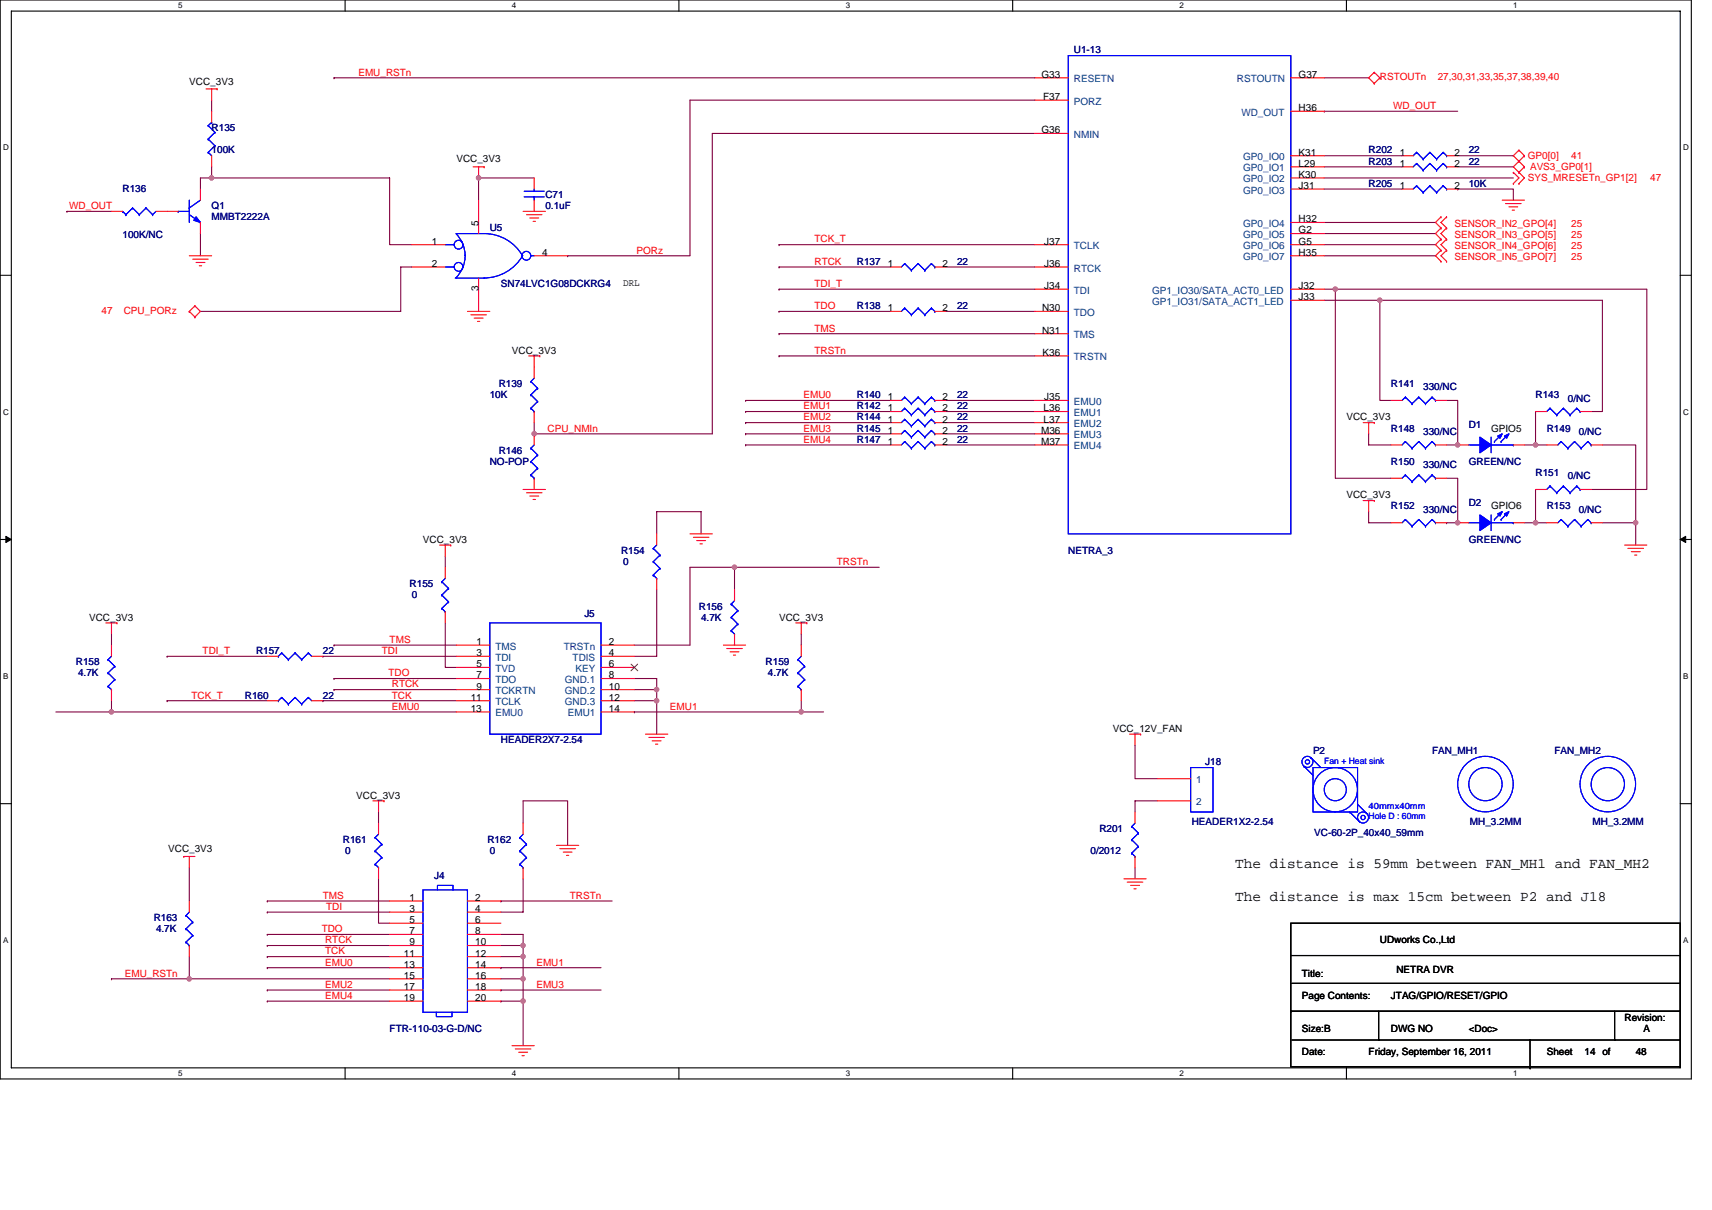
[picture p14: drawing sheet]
<svg xmlns="http://www.w3.org/2000/svg" width="297mm" height="210mm" viewBox="0 0 297 210" stroke-linecap="round" stroke-linejoin="round" font-family="sans-serif">
<defs><g id="words">
<g font-size="2.5">
<text x="214.3" y="150.6">The distance is 59mm between FAN_MH1 and FAN_MH2</text>
<text x="214.3" y="156.4">The distance is max 15cm between P2 and J18</text>
</g>
<g font-size="1.7" fill="#000080">
<text x="186.3" y="9.3">U1-13</text>
<text x="36.7" y="22.8">R135</text>
<text x="36.7" y="26.6">100K</text>
<text x="237.5" y="28.6">R203</text>
<text x="237.5" y="26.6">R202</text>
<text x="254.8" y="28.6">22</text>
<text x="254.8" y="26.6">22</text>
<text x="21.3" y="33.4">R136</text>
<text x="94.6" y="34.4">C71</text>
<text x="237.5" y="32.4">R205</text>
<text x="254.8" y="32.4">10K</text>
<text x="21.3" y="41.3">100K/NC</text>
<text x="36.7" y="36.3">Q1</text>
<text x="36.7" y="38.2">MMBT2222A</text>
<text x="85" y="40.2">U5</text>
<text x="94.6" y="36.3">0.1uF</text>
<text x="148.7" y="45.9">R137</text>
<text x="166" y="45.9">22</text>
<text x="86.9" y="49.8">SN74LVC1G08DCKRG4</text>
<text x="148.7" y="53.7">R138</text>
<text x="166" y="53.7">22</text>
<text x="85" y="69.1">10K</text>
<text x="86.5" y="67.2">R139</text>
<text x="148.7" y="69.1">R140</text>
<text x="148.7" y="71">R142</text>
<text x="166" y="69.1">22</text>
<text x="166" y="71">22</text>
<text x="241.3" y="67.2">R141</text>
<text x="246.9" y="67.8">330/NC</text>
<text x="266.4" y="69.1">R143</text>
<text x="272" y="69.7">0/NC</text>
<text x="148.7" y="74.9">R145</text>
<text x="148.7" y="76.8">R147</text>
<text x="148.7" y="73">R144</text>
<text x="166" y="74.9">22</text>
<text x="166" y="76.8">22</text>
<text x="166" y="73">22</text>
<text x="241.3" y="74.9">R148</text>
<text x="246.9" y="75.5">330/NC</text>
<text x="254.8" y="74.3">D1</text>
<text x="268.4" y="74.9">R149</text>
<text x="274" y="75.5">0/NC</text>
<text x="85" y="80.7">NO-POP</text>
<text x="86.5" y="78.8">R146</text>
<text x="241.3" y="80.7">R150</text>
<text x="246.9" y="81.3">330/NC</text>
<text x="254.8" y="80.7">GREEN/NC</text>
<text x="266.4" y="82.6">R151</text>
<text x="272" y="83.2">0/NC</text>
<text x="241.3" y="88.4">R152</text>
<text x="246.9" y="89">330/NC</text>
<text x="254.8" y="87.8">D2</text>
<text x="268.4" y="88.4">R153</text>
<text x="274" y="89">0/NC</text>
<text x="254.8" y="94.2">GREEN/NC</text>
<text x="71.1" y="101.9">R155</text>
<text x="107.8" y="96.1">R154</text>
<text x="108.1" y="98.1">0</text>
<text x="185.4" y="96.1">NETRA_3</text>
<text x="71.5" y="103.8">0</text>
<text x="101.4" y="107.1">J5</text>
<text x="121.3" y="105.8">R156</text>
<text x="121.6" y="107.7">4.7K</text>
<text x="44.4" y="113.5">R157</text>
<text x="56" y="113.5">22</text>
<text x="13.2" y="115.4">R158</text>
<text x="13.5" y="117.4">4.7K</text>
<text x="132.8" y="115.4">R159</text>
<text x="133.2" y="117.4">4.7K</text>
<text x="42.5" y="121.2">R160</text>
<text x="56" y="121.2">22</text>
<text x="86.9" y="128.9">HEADER2X7-2.54</text>
<text x="227.8" y="130.9">P2</text>
<text x="248.5" y="130.9">FAN_MH1</text>
<text x="269.7" y="130.9">FAN_MH2</text>
<text x="209.1" y="132.8">J18</text>
<text x="206.8" y="143.2">HEADER1X2-2.54</text>
<text x="255" y="143.2">MH_3.2MM</text>
<text x="276.3" y="143.2">MH_3.2MM</text>
<text x="59.5" y="146.3">R161</text>
<text x="59.9" y="148.3">0</text>
<text x="84.6" y="146.3">R162</text>
<text x="85" y="148.3">0</text>
<text x="189.2" y="148.3">0/2012</text>
<text x="190.8" y="144.4">R201</text>
<text x="228" y="145.2">VC-60-2P_40x40_59mm</text>
<text x="75.3" y="152.5">J4</text>
<text x="26.7" y="159.8">R163</text>
<text x="27.1" y="161.8">4.7K</text>
<text x="67.6" y="179.1">FTR-110-03-G-D/NC</text>
</g>
<g font-size="1.7">
<text x="32.8" y="14.7">VCC_3V3</text>
<text x="180.7" y="13.5">G33</text>
<text x="181" y="17.4">F37</text>
<text x="225.3" y="13.5">G37</text>
<text x="180.7" y="23.1">G36</text>
<text x="225.3" y="19.3">H36</text>
<text x="79.2" y="28.2">VCC_3V3</text>
<text x="225.3" y="27">K31</text>
<text x="225.3" y="28.9">L29</text>
<text x="242.9" y="28.9">1</text>
<text x="242.9" y="27">1</text>
<text x="252.3" y="28.9">2</text>
<text x="252.3" y="27">2</text>
<text x="225.3" y="30.9">K30</text>
<text x="225.3" y="32.8">J31</text>
<text x="242.9" y="32.8">1</text>
<text x="252.3" y="32.8">2</text>
<text x="83" y="39.2" transform="rotate(-90 83 39.2)">5</text>
<text x="225.3" y="38.6">H32</text>
<text x="225.3" y="40.5">G2</text>
<text x="74.9" y="42.4">1</text>
<text x="74.9" y="46.3">2</text>
<text x="94" y="44.4">4</text>
<text x="154.1" y="46.3">1</text>
<text x="163.6" y="46.3">2</text>
<text x="181.2" y="46.3">J36</text>
<text x="181.2" y="42.4">J37</text>
<text x="225.3" y="42.4">G5</text>
<text x="225.3" y="44.4">H35</text>
<text x="83" y="50.6" transform="rotate(-90 83 50.6)">3</text>
<text x="108.1" y="49.6">DRL</text>
<text x="181.2" y="50.2">J34</text>
<text x="225.3" y="50.2">J32</text>
<text x="225.3" y="52.1">J33</text>
<text x="154.1" y="54">1</text>
<text x="163.6" y="54">2</text>
<text x="180.8" y="54">N30</text>
<text x="180.8" y="57.9">N31</text>
<text x="88.8" y="61.4">VCC_3V3</text>
<text x="180.9" y="61.7">K36</text>
<text x="154.1" y="69.5">1</text>
<text x="154.1" y="71.4">1</text>
<text x="163.6" y="69.5">2</text>
<text x="163.6" y="71.4">2</text>
<text x="181.1" y="71.4">L36</text>
<text x="181.2" y="69.5">J35</text>
<text x="154.1" y="75.3">1</text>
<text x="154.1" y="77.2">1</text>
<text x="154.1" y="73.3">1</text>
<text x="163.6" y="75.3">2</text>
<text x="163.6" y="77.2">2</text>
<text x="163.6" y="73.3">2</text>
<text x="180.6" y="75.3">M36</text>
<text x="180.6" y="77.2">M37</text>
<text x="181.1" y="73.3">L37</text>
<text x="233.6" y="73">VCC_3V3</text>
<text x="258.7" y="74.9">GPIO5</text>
<text x="233.6" y="86.5">VCC_3V3</text>
<text x="258.7" y="88.4">GPIO6</text>
<text x="73.4" y="94.2">VCC_3V3</text>
<text x="15.5" y="107.7">VCC_3V3</text>
<text x="135.2" y="107.7">VCC_3V3</text>
<text x="82.7" y="113.9">3</text>
<text x="82.7" y="111.9">1</text>
<text x="105.6" y="111.9">2</text>
<text x="105.6" y="113.9">4</text>
<text x="82.7" y="117.7">7</text>
<text x="82.7" y="115.8">5</text>
<text x="82.7" y="119.7">9</text>
<text x="105.6" y="115.8">6</text>
<text x="105.6" y="117.7">8</text>
<text x="105.6" y="119.7">10</text>
<text x="81.7" y="123.5">13</text>
<text x="81.7" y="121.6">11</text>
<text x="105.6" y="123.5">14</text>
<text x="105.6" y="121.6">12</text>
<text x="193.1" y="127">VCC_12V_FAN</text>
<text x="61.8" y="138.6">VCC_3V3</text>
<text x="29.2" y="147.9">VCC_3V3</text>
<text x="71.1" y="156.3">1</text>
<text x="71.1" y="158.3">3</text>
<text x="71.1" y="160.2">5</text>
<text x="82.5" y="156.3">2</text>
<text x="82.5" y="158.3">4</text>
<text x="82.5" y="160.2">6</text>
<text x="70.1" y="166">11</text>
<text x="70.1" y="167.9">13</text>
<text x="71.1" y="162.1">7</text>
<text x="71.1" y="164.1">9</text>
<text x="82.5" y="162.1">8</text>
<text x="82.5" y="164.1">10</text>
<text x="82.5" y="166">12</text>
<text x="82.5" y="167.9">14</text>
<text x="239.4" y="163.7">UDworks Co.,Ltd</text>
<text x="70.1" y="169.8">15</text>
<text x="70.1" y="171.8">17</text>
<text x="70.1" y="173.7">19</text>
<text x="82.5" y="169.8">16</text>
<text x="82.5" y="171.8">18</text>
<text x="82.5" y="173.7">20</text>
<text x="225.9" y="169.5">Title:</text>
<text x="225.9" y="173.4">Page Contents:</text>
<text x="241.3" y="173.4">JTAG/GPIO/RESET/GPIO</text>
<text x="242.3" y="168.9">NETRA DVR</text>
<text x="225.9" y="179.1">Size:B</text>
<text x="241.3" y="179.1">DWG NO</text>
<text x="254.8" y="179.1">&lt;Doc&gt;</text>
<text x="281.9" y="177.2">Revision:</text>
<text x="285.2" y="179.1">A</text>
<text x="225.9" y="183">Date:</text>
<text x="237.5" y="183">Friday, September 16, 2011</text>
<text x="268.4" y="183">Sheet</text>
<text x="274.9" y="183">14 of</text>
<text x="283.8" y="183">48</text>
</g>
<g font-size="1.7" fill="#f00">
<text x="62.2" y="13.1">EMU_RSTn</text>
<text x="239.4" y="13.9">RSTOUTn</text>
<text x="249.4" y="13.9">27,30,31,33,35,37,38,39,40</text>
<text x="241.7" y="18.9">WD_OUT</text>
<text x="265.1" y="27.6">GP0[0]</text>
<text x="265.5" y="29.5">AVS3_GP0[1]</text>
<text x="272.6" y="27.6">41</text>
<text x="265.1" y="31.5">SYS_MRESETn_GP1[2]</text>
<text x="286.3" y="31.5">47</text>
<text x="12" y="36.3">WD_OUT</text>
<text x="252.3" y="39.4">SENSOR_IN2_GPO[4]</text>
<text x="252.3" y="41.3">SENSOR_IN3_GPO[5]</text>
<text x="272.6" y="39.4">25</text>
<text x="272.6" y="41.3">25</text>
<text x="110.4" y="44">PORz</text>
<text x="141.3" y="46">RTCK</text>
<text x="141.3" y="42.1">TCK_T</text>
<text x="252.3" y="45.2">SENSOR_IN5_GPO[7]</text>
<text x="252.3" y="43.2">SENSOR_IN4_GPO[6]</text>
<text x="272.6" y="45.2">25</text>
<text x="272.6" y="43.2">25</text>
<text x="141.3" y="53.7">TDO</text>
<text x="141.3" y="49.8">TDI_T</text>
<text x="17.6" y="54.4">47</text>
<text x="21.5" y="54.4">CPU_PORz</text>
<text x="141.3" y="57.5">TMS</text>
<text x="141.3" y="61.4">TRSTn</text>
<text x="139.4" y="71">EMU1</text>
<text x="139.4" y="69.1">EMU0</text>
<text x="95" y="74.9">CPU_NMIn</text>
<text x="139.4" y="73">EMU2</text>
<text x="139.4" y="74.9">EMU3</text>
<text x="139.4" y="76.8">EMU4</text>
<text x="145.2" y="98.1">TRSTn</text>
<text x="35.2" y="113.5">TDI_T</text>
<text x="66.2" y="113.5">TDI</text>
<text x="67.6" y="111.6">TMS</text>
<text x="67.4" y="117.4">TDO</text>
<text x="68" y="119.3">RTCK</text>
<text x="33.2" y="121.2">TCK_T</text>
<text x="68" y="121.2">TCK</text>
<text x="68" y="123.2">EMU0</text>
<text x="116.2" y="123.2">EMU1</text>
<text x="56" y="156">TMS</text>
<text x="98.9" y="156">TRSTn</text>
<text x="55.8" y="161.8">TDO</text>
<text x="56.6" y="157.9">TDI</text>
<text x="56.4" y="165.6">TCK</text>
<text x="56.4" y="163.7">RTCK</text>
<text x="56.4" y="167.6">EMU0</text>
<text x="93.1" y="167.6">EMU1</text>
<text x="21.7" y="169.5">EMU_RSTn</text>
<text x="56.4" y="171.4">EMU2</text>
<text x="56.4" y="173.4">EMU4</text>
<text x="93.1" y="171.4">EMU3</text>
</g>
<g font-size="1.7" fill="#004080">
<text x="186.3" y="14.3">RESETN</text>
<text x="214.6" y="14.3">RSTOUTN</text>
<text x="186.3" y="23.9">NMIN</text>
<text x="186.3" y="18.2">PORZ</text>
<text x="215.4" y="20.1">WD_OUT</text>
<text x="215.7" y="27.8">GP0_IO0</text>
<text x="215.7" y="29.7">GP0_IO1</text>
<text x="215.7" y="31.7">GP0_IO2</text>
<text x="215.7" y="33.6">GP0_IO3</text>
<text x="215.7" y="39.4">GP0_IO4</text>
<text x="215.7" y="41.3">GP0_IO5</text>
<text x="186.3" y="47.1">RTCK</text>
<text x="186.3" y="43.2">TCLK</text>
<text x="215.7" y="43.2">GP0_IO6</text>
<text x="215.7" y="45.2">GP0_IO7</text>
<text x="186.3" y="51">TDI</text>
<text x="199.9" y="51">GP1_IO30/SATA_ACT0_LED</text>
<text x="199.9" y="52.9">GP1_IO31/SATA_ACT1_LED</text>
<text x="186.3" y="54.8">TDO</text>
<text x="186.3" y="58.7">TMS</text>
<text x="186.3" y="62.5">TRSTN</text>
<text x="186.3" y="70.3">EMU0</text>
<text x="186.3" y="72.2">EMU1</text>
<text x="186.3" y="74.1">EMU2</text>
<text x="186.3" y="76.1">EMU3</text>
<text x="186.3" y="78">EMU4</text>
<text x="86" y="112.7">TMS</text>
<text x="97.8" y="112.7">TRSTn</text>
<text x="86" y="118.5">TDO</text>
<text x="86" y="114.7">TDI</text>
<text x="86" y="116.6">TVD</text>
<text x="98" y="118.5">GND.1</text>
<text x="99.4" y="114.7">TDIS</text>
<text x="99.8" y="116.6">KEY</text>
<text x="86" y="124.3">EMU0</text>
<text x="86" y="122.4">TCLK</text>
<text x="86" y="120.5">TCKRTN</text>
<text x="98" y="120.5">GND.2</text>
<text x="98" y="122.4">GND.3</text>
<text x="98.5" y="124.3">EMU1</text>
<text x="207.6" y="135.9">1</text>
<text x="207.6" y="139.8">2</text>
</g>
<g font-size="1.5" fill="#00f">
<text x="229.8" y="132.6">Fan + Heat sink</text>
<text x="237.5" y="140.4">40mmx40mm</text>
<text x="237.5" y="142.1">Hole D : 60mm</text>
</g>
<g font-size="1.4">
<text x="30.9" y="1.5">5</text>
<text x="88.8" y="1.5">4</text>
<text x="146.7" y="1.5">3</text>
<text x="204.7" y="1.5">2</text>
<text x="262.6" y="1.5">1</text>
<text x=".5" y="26.1">D</text>
<text x="292" y="26.1">D</text>
<text x=".5" y="71.9">C</text>
<text x="292" y="71.9">C</text>
<text x=".5" y="117.8">B</text>
<text x="292" y="117.8">B</text>
<text x=".5" y="163.6">A</text>
<text x="292" y="163.6">A</text>
<text x="30.9" y="186.8">5</text>
<text x="88.8" y="186.8">4</text>
<text x="146.7" y="186.8">3</text>
<text x="204.7" y="186.8">2</text>
<text x="262.6" y="186.8">1</text>
</g>
</g></defs>
<path d="M0 0h293.5v187.2h-293.5zM2 1.9h289.5v183.4h-289.5z" fill="none" stroke="#000" stroke-width=".19"/>
<g fill="#fff">
<path d="M30.9 .2h.8v1.6h-.8z"/>
<path d="M30.9 185.5h.8v1.6h-.8z"/>
</g>
<path d="M59.9 0v1.9M59.9 185.3v1.9" fill="none" stroke="#000" stroke-width=".19"/>
<g fill="#fff">
<path d="M88.8 .2h.8v1.6h-.8z"/>
<path d="M88.8 185.5h.8v1.6h-.8z"/>
</g>
<path d="M117.8 0v1.9M117.8 185.3v1.9" fill="none" stroke="#000" stroke-width=".19"/>
<g fill="#fff">
<path d="M146.7 .2h.8v1.6h-.8z"/>
<path d="M146.7 185.5h.8v1.6h-.8z"/>
</g>
<path d="M175.7 0v1.9M175.7 185.3v1.9" fill="none" stroke="#000" stroke-width=".19"/>
<g fill="#fff">
<path d="M204.7 .2h.7v1.6h-.7z"/>
<path d="M204.7 185.5h.7v1.6h-.7z"/>
</g>
<path d="M233.6 0v1.9M233.6 185.3v1.9" fill="none" stroke="#000" stroke-width=".19"/>
<g fill="#fff">
<path d="M262.6 .2h.7v1.6h-.7z"/>
<path d="M262.6 185.5h.7v1.6h-.7z"/>
<path d="M.5 24.8h1v1.6h-1z"/>
<path d="M292 24.8h1v1.6h-1z"/>
<path d="M.5 70.7h1v1.5h-1z"/>
<path d="M292 70.7h1v1.5h-1z"/>
</g>
<path d="M0 47.8h2M291.5 47.8h2" fill="none" stroke="#000" stroke-width=".19"/>
<g fill="#fff">
<path d="M.5 116.5h.9v1.6h-.9z"/>
<path d="M292 116.5h.9v1.6h-.9z"/>
</g>
<path d="M0 93.6h2M291.5 93.6h2" fill="none" stroke="#000" stroke-width=".19"/>
<path d="M1 93.1l1 .5-1 .5zM291.5 93.6l1-.5v1z" fill="#000" stroke="#000" stroke-width=".17"/>
<g fill="#fff">
<path d="M.5 162.4h.9v1.5h-.9z"/>
<path d="M292 162.4h.9v1.5h-.9z"/>
</g>
<path d="M0 139.5h2M291.5 139.5h2M224 160.2h67.5v24.9h-67.5zM224 165.8h67.5M224 175.5h.1M224 175.5h67.5M224.2 170.6h67.3M239.2 175.5v5M280.1 175.5v5M224.2 180.5h67.3M265.5 185.3h.1M265.5 180.5v4.8" fill="none" stroke="#000" stroke-width=".19"/>
<g fill="none" stroke="#800040" stroke-width=".19">
<path d="M36.7 17.4v1.9M58 13.5h.1M58 13.5h121.6M179.6 17.4h-59.9v27h-21.2M229.8 13.5h7.7M229.8 19.3h.1M229.8 19.3h23.1M11.6 36.7h.1M11.6 36.7h7.7M36.7 30.9h30.9v11.6h3.9M36.7 29v1.9M36.7 30.9h-1.9v1.9"/>
<path d="M36.7 30.9h.1M83 30.9h9.7M83 30.9h.1M83 30.9v3.8M179.6 23.2h-56v52.1h-30.9M229.8 32.8h13.5M229.8 30.9h32.8M229.8 38.6h19.3M229.8 27h13.5M229.8 29h13.5M252.9 27h9.7M252.9 29h9.7"/>
<path d="M252.9 32.8h9.7v1.9M252.9 32.8h.1M34.8 40.5v3.9M71.5 46.3h-2v7.7h-34.7M98.5 44.4h.1M135.2 46.3h.1M135.2 54h.1M135.2 42.5h.1M135.2 50.2h.1M135.2 57.9h.1M135.2 46.3h19.3M135.2 54h19.3"/>
<path d="M135.2 42.5h44.4M135.2 50.2h44.4M135.2 57.9h44.4M164.1 54h15.5M164.1 46.3h15.5M229.8 42.5h19.3M229.8 44.4h19.3M229.8 40.5h19.3M229.8 52.1h9.6M229.8 50.2h1.9v32.8h9.6M231.7 50.2h.1M231.7 50.2h54v34.7h-9.6"/>
<path d="M239.4 52.1h.1M239.4 52.1v17.4h1.9M239.4 52.1h38.6v19.3h-1.9M92.7 75.3h.1M92.7 73.3v2M129.4 71.4h.1M129.4 69.5h.1M129.4 73.3h.1M129.4 75.3h.1M129.4 77.2h.1M129.4 75.3h25.1M129.4 71.4h25.1"/>
<path d="M129.4 69.5h25.1M129.4 73.3h25.1M129.4 77.2h25.1M135.2 61.8h.1M135.2 61.8h44.4M164.1 69.5h15.5M164.1 71.4h15.5M164.1 73.3h15.5M164.1 75.3h15.5M164.1 77.2h15.5M237.5 75.3v1.9h3.8M251 77.2h1.9"/>
<path d="M251 69.5h1.9v7.7M252.9 77.2h.1M264.5 77.2h1.9M266.4 77.2h.1M266.4 77.2h2M266.4 71.4v5.8M278 77.2h5.8v13.5M77.3 96.5v1.9M113.9 92.6v-3.8h7.7v3.8M127.4 98.4h-7.7v13.6h-9.6M127.4 98.4h.1M127.4 98.4v3.9"/>
<path d="M127.4 98.4h25.1M237.5 88.8v1.9h3.8M251 90.7h.1M251 83h1.9v7.7h-1.9M264.5 90.7h1.9M266.4 90.7h.1M266.4 90.7h2M266.4 84.9v5.8M278 90.7h5.8v3.9M283.8 90.7h.1M19.3 110v2M29 113.9h.1"/>
<path d="M29 113.9h17.4M56 113.9h.1M56 113.9h23.2M58 112h.1M58 117.8h.1M58 119.7h.1M58 112h21.2M58 117.8h21.2M58 119.7h21.2M77.3 108.1v7.7h1.9M110.1 117.8h3.8v1.9M110.1 119.7h3.8"/>
<path d="M113.9 119.7h.1M113.9 102.3v11.6h-3.8M113.9 119.7v7.7M139 110v2M9.7 123.5h9.6M19.3 123.5h.1M19.3 121.6v1.9M19.3 123.5h59.9M29 121.6h.1M29 121.6h17.4M56 121.6h.1M56 121.6h23.2"/>
<path d="M110.1 121.6h3.8M110.1 123.5h.1M110.1 123.5h32.8M113.9 121.6h.1M139 121.6v1.9M139 123.5h.1M196.9 129.3v5.8h3.9M200.8 139h-3.9v1.9M32.8 150.6v5.8M46.4 156.4h.1M46.4 158.3h.1M46.4 156.4h21.2"/>
<path d="M46.4 158.3h21.2M65.7 140.9v2M65.7 152.5v7.7h1.9M86.9 156.4h.1M86.9 156.4h19.3M90.8 152.5v5.8h-3.9M90.8 142.9v-3.9h7.7v7.7M196.9 150.6v1.9M19.3 169.9h.1M19.3 169.9h48.3M32.8 169.9h.1M32.8 166v3.9"/>
<path d="M46.4 162.2h.1M46.4 166h.1M46.4 164.1h.1M46.4 167.9h.1M46.4 171.8h.1M46.4 173.7h.1M46.4 162.2h21.2M46.4 166h21.2M46.4 164.1h21.2M46.4 167.9h21.2M46.4 171.8h21.2M46.4 173.7h21.2"/>
<path d="M86.9 171.8h.1M86.9 167.9h.1M86.9 162.2h3.9v1.9M86.9 164.1h3.9M86.9 166h3.9M86.9 169.9h3.9M86.9 173.7h3.9v7.8M86.9 173.7h.1M86.9 167.9h17.4M86.9 171.8h17.4M90.8 164.1h.1M90.8 166h.1"/>
<path d="M90.8 169.9h.1M90.8 164.1v9.6"/>
</g>
<g fill="#f0f" stroke="#f0f" stroke-width=".19">
<circle cx="113.9" cy="119.7" r=".38"/>
<circle cx="113.9" cy="121.6" r=".38"/>
<circle cx="92.7" cy="75.3" r=".38"/>
<circle cx="83" cy="30.9" r=".38"/>
<circle cx="19.3" cy="123.5" r=".38"/>
<circle cx="239.4" cy="52.1" r=".38"/>
<circle cx="127.4" cy="98.4" r=".38"/>
<circle cx="139" cy="123.5" r=".38"/>
<circle cx="231.7" cy="50.2" r=".38"/>
<circle cx="36.7" cy="30.9" r=".38"/>
<circle cx="90.7" cy="164.1" r=".38"/>
<circle cx="90.7" cy="166" r=".38"/>
<circle cx="90.7" cy="173.7" r=".38"/>
<circle cx="32.8" cy="169.9" r=".38"/>
<circle cx="90.7" cy="169.9" r=".38"/>
<circle cx="252.9" cy="90.7" r=".38"/>
<circle cx="283.8" cy="90.7" r=".37"/>
<circle cx="252.9" cy="77.2" r=".38"/>
<circle cx="266.4" cy="77.2" r=".38"/>
<circle cx="266.4" cy="90.7" r=".38"/>
</g>
<g fill="none" stroke="#f00" stroke-width=".19">
<path d="M35.7 15.4h2M36.7 15.4v2M36.7 19.3v1.9M37.7 15.4h.1M179.6 17.4h5.8M179.6 13.5h5.8M224 13.5h5.8M224 19.3h5.8M238.4 12.6h.1M238.4 14.5h.1M238.4 12.6l-.9 .9 .9 1M238.4 12.6l1 .9"/>
<path d="M239.4 13.5h.1M239.4 13.5l-1 1M19.3 36.7h2M27.1 36.7h3.8M34.8 32.8v1.9M34.8 38.6v1.9M36.7 27v2M82.1 29h1.9M83 29v1.9M83 34.7v5.8M84 29h.1M90.8 36.7h3.8"/>
<path d="M91.4 37.3h2.6M91.9 37.8h1.6M92.5 38.4h.4M92.7 30.9v1.9M92.7 34.7v2M179.6 23.2h5.8M224 29h5.8M224 27h5.8M224 30.9h5.8M224 32.8h5.8M224 38.6h5.8M243.3 29h1.9"/>
<path d="M243.3 27h1.9M243.3 32.8h1.9M250 37.6h.1M250 39.6h.1M250 37.6l-.9 1 .9 1M250 39.6l-.9 .9 .9 1M251 37.6h.1M251 39.6h.1M251 29h1.9M251 37.6l-1 1 1 1M251 39.6l-1 .9 1 1M251 27h1.9"/>
<path d="M251 32.8h1.9M260.6 34.7h3.9M261.2 35.3h2.7M261.8 35.9h1.5M262.4 36.5h.4M262.6 31.9h.1M262.6 29.9h.1M262.6 29.9l.9 1-.9 1M263.5 29.9h.1M263.5 31.9h.1M263.5 28h.1M263.5 26.1h.1"/>
<path d="M263.5 29.9l1 1-1 1M263.5 28l1 1M263.5 26.1l-.9 .9 .9 1M263.5 26.1l1 .9M264.5 29h.1M264.5 27h.1M264.5 27l-1.9 2 .9 .9M264.5 29l-1 .9M32.8 44.4h3.9M32.8 54h.1M32.8 54l1 1M33.4 45h2.7"/>
<path d="M33.8 55h.1M33.8 53.1h.1M33.8 53.1l1 .9-1 1M33.8 53.1l-1 .9M34 45.6h1.6M34.6 46.1h.4M71.5 42.5h5.8M71.5 46.3h5.8M81.1 54h3.9M81.7 54.6h2.7M82.3 55.2h1.5M82.8 55.8h.4"/>
<path d="M83 48.3v5.7M92.7 44.4h5.8M154.5 54h1.9M154.5 46.3h1.9M162.2 54h1.9M162.2 46.3h1.9M179.6 54h5.8M179.6 42.5h5.8M179.6 50.2h5.8M179.6 46.3h5.8M179.6 57.9h5.8M224 40.5h5.8"/>
<path d="M224 42.5h5.8M224 44.4h5.8M224 50.2h5.8M224 52.1h5.8M250 43.4h.1M250 45.4h.1M250 41.5h.1M250 43.4l-.9 1 .9 1M250 41.5l-.9 1 .9 .9M251 43.4h.1M251 45.4h.1M251 41.5h.1"/>
<path d="M251 43.4l-1 1 1 1M251 41.5l-1 1 1 .9M91.7 61.8h2M92.7 61.8v3.8M92.7 71.4v1.9M92.7 75.3v1.9M93.7 61.8h.1M154.5 73.3h1.9M154.5 69.5h1.9M154.5 77.2h1.9M154.5 75.3h1.9M154.5 71.4h1.9"/>
<path d="M162.2 73.3h1.9M162.2 69.5h1.9M162.2 77.2h1.9M162.2 75.3h1.9M162.2 71.4h1.9M179.6 61.8h5.8M179.6 73.3h5.8M179.6 69.5h5.8M179.6 77.2h5.8M179.6 75.3h5.8M179.6 71.4h5.8M236.5 73.3h1.9"/>
<path d="M237.5 73.3v2M238.4 73.3h.1M241.3 69.5h2M241.3 77.2h2M249.1 69.5h1.9M249.1 77.2h1.9M252.9 77.2h1.9M262.6 77.2h1.9M266.4 71.4h2M268.4 77.2h1.9M274.1 71.4h2M276.1 77.2h1.9"/>
<path d="M76.3 94.6h1.9M77.3 94.6v1.9M77.3 98.4v2M78.2 94.6h.1M90.8 84.9h3.8M91.4 85.5h2.6M91.9 86.1h1.6M92.5 86.7h.4M92.7 83v1.9M113.9 92.6v2M119.7 92.6h3.9M120.3 93.2h2.7"/>
<path d="M120.9 93.8h1.5M121.5 94.4h.4M236.5 86.9h1.9M237.5 86.9v1.9M238.4 86.9h.1M241.3 83h2M241.3 90.7h2M249.1 83h1.9M249.1 90.7h1.9M252.9 90.7h1.9M262.6 90.7h1.9M266.4 84.9h2"/>
<path d="M268.4 90.7h1.9M274.1 84.9h2M276.1 90.7h1.9M281.9 94.6h3.8M282.4 95.2h2.8M283 95.7h1.6M283.6 96.3h.4M18.4 108.1h1.9M19.3 108.1v1.9M19.3 112v1.9M19.3 119.7v1.9M20.3 108.1h.1"/>
<path d="M46.4 113.9h1.9M54.1 113.9h1.9M77.3 106.2v1.9M79.2 117.8h5.8M79.2 119.7h5.8M79.2 115.8h5.8M79.2 113.9h5.8M79.2 112h5.8M104.3 117.8h5.8M104.3 119.7h5.8M104.3 115.8h5.8M104.3 113.9h5.8"/>
<path d="M104.3 112h5.8M113.9 100.4v1.9M125.5 112h3.9M126.1 112.5h2.7M126.7 113.1h1.5M127.3 113.7h.3M127.4 102.3v1.9M127.4 110v2M138.1 108.1h1.9M139 108.1v1.9M139 112v1.9M139 119.7v1.9"/>
<path d="M140 108.1h.1M46.4 121.6h1.9M54.1 121.6h1.9M64.7 139h1.9M65.7 139v1.9M66.6 139h.1M79.2 121.6h5.8M79.2 123.5h5.8M104.3 121.6h5.8M104.3 123.5h5.8M112 127.4h3.9M112.6 128h2.7"/>
<path d="M113.2 128.6h1.5M113.7 129.1h.4M196 127.4h1.9M196.9 127.4v1.9M197.9 127.4h.1M200.8 139h5.8M200.8 135.1h5.8M31.9 148.6h.1M31.9 148.6h1.9M32.8 148.6v2M32.8 156.4v1.9M65.7 142.9v1.9"/>
<path d="M65.7 150.6v1.9M67.6 156.4h5.8M67.6 158.3h5.8M81.1 156.4h5.8M81.1 158.3h5.8M90.8 142.9v1.9M90.8 150.6v1.9M96.6 146.7h3.8M97.1 147.3h2.7M97.7 147.9h1.5M98.3 148.4h.4M195 152.5h3.9"/>
<path d="M195.6 153.1h2.7M196.2 153.6h1.5M196.7 154.2h.4M196.9 140.9v2M196.9 148.6v2M32.8 164.1v1.9M67.6 160.2h5.8M67.6 162.2h5.8M67.6 164.1h5.8M67.6 166h5.8M67.6 167.9h5.8M67.6 169.9h5.8"/>
<path d="M67.6 171.8h5.8M67.6 173.7h5.8M81.1 160.2h5.8M81.1 162.2h5.8M81.1 164.1h5.8M81.1 166h5.8M81.1 167.9h5.8M81.1 169.9h5.8M81.1 171.8h5.8M81.1 173.7h5.8M88.8 181.5h3.9M89.4 182h2.7"/>
<path d="M90 182.6h1.5M90.6 183.2h.3"/>
</g>
<g fill="none" stroke="#00f" stroke-width=".19">
<path d="M185.4 9.7h38.6v82.9h-38.6zM21.3 36.7h.1M21.3 36.7l.5 .6M21.8 37.3h.1M23 36.1h.1M23 36.1l1.2 1.2M23 36.1l-1.2 1.2M24.2 37.3h.1M25.3 36.1h.1M25.3 36.1l1.2 1.2M25.3 36.1l-1.1 1.2M26.5 37.3h.1"/>
<path d="M27.1 36.7l-.6 .6M30.9 36.7h.1M30.9 36.7h1.9M32.8 36.1h.1M32.8 34.7v3.9M32.8 37.3l2 1.3M34.8 38.6h.1M34.8 34.7l-2 1.4M36.1 26.4h.1M36.1 24.1h.1M36.1 21.8h.1M36.1 26.4l.6 .6"/>
<path d="M36.1 24.1l1.2 1.2M36.1 21.8l1.2 1.2M36.7 21.2h.1M36.7 21.2l-.6 .6M37.3 25.3h.1M37.3 23h.1M37.3 25.3l-1.2 1.1M37.3 23l-1.2 1.1M90.9 34.2h3.5M90.9 33.2h3.5M92.7 32.8v.4M92.7 34.2h.1"/>
<path d="M92.7 34.2v.5M245.8 28.4h.1M245.8 26.4h.1M245.8 32.2h.1M245.8 28.4l-.6 .6M245.8 28.4l1.1 1.1M245.8 26.4l-.6 .6M245.8 26.4l1.1 1.2M245.8 32.2l-.6 .6M245.8 32.2l1.1 1.2M246.9 29.5h.1M246.9 27.6h.1"/>
<path d="M246.9 33.4h.1M248.1 28.4h.1M248.1 26.4h.1M248.1 32.2h.1M248.1 28.4l-1.2 1.1M248.1 28.4l1.2 1.1M248.1 26.4l-1.2 1.2M248.1 26.4l1.2 1.2M248.1 32.2l-1.2 1.2M248.1 32.2l1.2 1.2M249.3 29.5h.1M249.3 27.6h.1"/>
<path d="M249.3 33.4h.1M250.4 28.4h.1M250.4 26.4h.1M250.4 32.2h.1M250.4 28.4l-1.1 1.1M250.4 28.4l.6 .6M250.4 26.4l-1.1 1.2M250.4 26.4l.6 .6M250.4 32.2l-1.1 1.2M250.4 32.2l.6 .6M251 29h.1M251 27h.1"/>
<path d="M251 32.8h.1M77.3 42.5h1.5M77.3 46.3h1.5M79 48.3h5M79.1 40.6a5.5 5.5 0 0 1 1.6 3.8v-.1a5.4 5.4 0 0 1-1.6 3.9M79.2 40.5h4.8M84 40.5a7.7 7.7 0 0 1 6.7 3.9M90.7 44.3a7.8 7.8 0 0 1-6.7 3.9M92.1 44.4h.6M157 53.5h.1M157 45.7h.1M157 53.5l-.6 .5"/>
<path d="M157 53.5l1.1 1.1M157 45.7l-.6 .6M157 45.7l1.1 1.2M158.1 54.6h.1M158.1 46.9h.1M159.3 53.5h.1M159.3 45.7h.1M159.3 53.5l-1.2 1.1M159.3 53.5l1.2 1.1M159.3 45.7l-1.2 1.2M159.3 45.7l1.2 1.2M160.5 54.6h.1"/>
<path d="M160.5 46.9h.1M161.6 53.5h.1M161.6 45.7h.1M161.6 53.5l-1.1 1.1M161.6 53.5l.6 .5M161.6 45.7l-1.1 1.2M161.6 45.7l.6 .6M162.2 54h.1M162.2 46.3h.1M92.1 77.8h.1M92.1 66.2h.1M92.1 68.5h.1"/>
<path d="M92.1 70.8h.1M92.1 77.8l1.2 1.2M92.1 66.2l1.2 1.2M92.1 68.5l1.2 1.2M92.1 70.8l.6 .6M92.7 71.4h.1M92.7 77.2l-.6 .6M92.7 65.6l-.6 .6M93.3 79h.1M93.3 67.4h.1M93.3 69.7h.1M93.3 79l-1.2 1.1"/>
<path d="M93.3 67.4l-1.2 1.1M93.3 69.7l-1.2 1.1M157 68.9h.1M157 74.7h.1M157 70.8h.1M157 76.6h.1M157 72.8h.1M157 68.9l-.6 .6M157 68.9l1.1 1.2M157 74.7l-.6 .6M157 74.7l1.1 1.2M157 70.8l-.6 .6"/>
<path d="M157 70.8l1.1 1.2M157 76.6l-.6 .6M157 76.6l1.1 1.2M157 72.8l-.6 .5M157 72.8l1.1 1.1M158.1 70.1h.1M158.1 75.9h.1M158.1 72h.1M158.1 77.8h.1M158.1 73.9h.1M159.3 68.9h.1M159.3 74.7h.1"/>
<path d="M159.3 70.8h.1M159.3 76.6h.1M159.3 72.8h.1M159.3 68.9l-1.2 1.2M159.3 68.9l1.2 1.2M159.3 74.7l-1.2 1.2M159.3 74.7l1.2 1.2M159.3 70.8l-1.2 1.2M159.3 70.8l1.2 1.2M159.3 76.6l-1.2 1.2M159.3 76.6l1.2 1.2M159.3 72.8l-1.2 1.1"/>
<path d="M159.3 72.8l1.2 1.1M160.5 70.1h.1M160.5 75.9h.1M160.5 72h.1M160.5 77.8h.1M160.5 73.9h.1M161.6 68.9h.1M161.6 74.7h.1M161.6 70.8h.1M161.6 76.6h.1M161.6 72.8h.1M161.6 68.9l-1.1 1.2"/>
<path d="M161.6 68.9l.6 .6M161.6 74.7l-1.1 1.2M161.6 74.7l.6 .6M161.6 70.8l-1.1 1.2M161.6 70.8l.6 .6M161.6 76.6l-1.1 1.2M161.6 76.6l.6 .6M161.6 72.8l-1.1 1.1M161.6 72.8l.6 .5M162.2 69.5h.1M162.2 75.3h.1M162.2 71.4h.1"/>
<path d="M162.2 77.2h.1M162.2 73.3h.1M243.8 68.9h.1M243.8 76.6h.1M243.8 68.9l-.5 .6M243.8 68.9l1.2 1.2M243.8 76.6l-.5 .6M243.8 76.6l1.2 1.2M245 70.1h.1M245 77.8h.1M246.2 68.9h.1M246.2 76.6h.1"/>
<path d="M246.2 68.9l-1.2 1.2M246.2 68.9l1.1 1.2M246.2 76.6l-1.2 1.2M246.2 76.6l1.1 1.2M247.3 70.1h.1M247.3 77.8h.1M248.5 68.9h.1M248.5 76.6h.1M248.5 68.9l-1.2 1.2M248.5 68.9l.6 .6M248.5 76.6l-1.2 1.2M248.5 76.6l.6 .6"/>
<path d="M249.1 69.5h.1M249.1 77.2h.1M254.8 77.2h2M258.7 75.9v2.7M258.7 77.2h3.9M259.3 76.6h.1M260.5 76.6h.1M260.5 75.5l-1.2 1.1M261.6 75.5l-1.1 1.1M262.6 77.2h.1M268.9 70.8h.1M268.9 70.8l-.5 .6"/>
<path d="M268.9 70.8l1.2 1.2M270.1 72h.1M270.9 76.6h.1M270.9 76.6l-.6 .6M270.9 76.6l1.1 1.2M271.2 70.8h.1M271.2 70.8l-1.1 1.2M271.2 70.8l1.2 1.2M272 77.8h.1M272.4 72h.1M273.2 76.6h.1M273.2 76.6l-1.2 1.2"/>
<path d="M273.2 76.6l1.1 1.2M273.6 70.8h.1M273.6 70.8l-1.2 1.2M273.6 70.8l.5 .6M274.1 71.4h.1M274.3 77.8h.1M275.5 76.6h.1M275.5 76.6l-1.2 1.2M275.5 76.6l.6 .6M276.1 77.2h.1M92.1 80.1h.1M92.1 82.4h.1"/>
<path d="M92.1 80.1l1.2 1.2M92.1 82.4l.6 .6M92.7 83h.1M93.3 81.3h.1M93.3 81.3l-1.2 1.1M113.3 95.2h.1M113.3 97.5h.1M113.3 99.8h.1M113.3 95.2l1.2 1.1M113.3 97.5l1.2 1.1M113.3 99.8l.6 .6M113.9 94.6l-.6 .6"/>
<path d="M114.5 96.3h.1M114.5 98.6h.1M114.5 96.3l-1.2 1.2M114.5 98.6l-1.2 1.2M243.8 82.4h.1M243.8 90.1h.1M243.8 82.4l-.5 .6M243.8 82.4l1.2 1.2M243.8 90.1l-.5 .6M243.8 90.1l1.2 1.2M245 83.6h.1M245 91.3h.1"/>
<path d="M246.2 82.4h.1M246.2 90.1h.1M246.2 82.4l-1.2 1.2M246.2 82.4l1.1 1.2M246.2 90.1l-1.2 1.2M246.2 90.1l1.1 1.2M247.3 83.6h.1M247.3 91.3h.1M248.5 82.4h.1M248.5 90.1h.1M248.5 82.4l-1.2 1.2M248.5 82.4l.6 .6"/>
<path d="M248.5 90.1l-1.2 1.2M248.5 90.1l.6 .6M249.1 83h.1M249.1 90.7h.1M254.8 90.7h2M258.7 89.4v2.7M258.7 90.7h3.9M259.3 90.1h.1M260.5 90.1h.1M260.5 89l-1.2 1.1M261.6 89l-1.1 1.1M262.6 90.7h.1"/>
<path d="M268.9 84.3h.1M268.9 84.3l-.5 .6M268.9 84.3l1.2 1.2M270.1 85.5h.1M270.9 90.1h.1M270.9 90.1l-.6 .6M270.9 90.1l1.1 1.2M271.2 84.3h.1M271.2 84.3l-1.1 1.2M271.2 84.3l1.2 1.2M272 91.3h.1M272.4 85.5h.1"/>
<path d="M273.2 90.1h.1M273.2 90.1l-1.2 1.2M273.2 90.1l1.1 1.2M273.6 84.3h.1M273.6 84.3l-1.2 1.2M273.6 84.3l.5 .6M274.1 84.9h.1M274.3 91.3h.1M275.5 90.1h.1M275.5 90.1l-1.2 1.2M275.5 90.1l.6 .6M276.1 90.7h.1"/>
<path d="M18.8 114.5h.1M18.8 116.8h.1M18.8 119.1h.1M18.8 114.5l1.1 1.1M18.8 116.8l1.1 1.1M18.8 119.1l.5 .6M19.3 119.7h.1M19.3 113.9l-.5 .6M19.9 115.6h.1M19.9 117.9h.1M19.9 115.6l-1.1 1.2M19.9 117.9l-1.1 1.2"/>
<path d="M48.3 113.9h.1M48.9 113.3h.1M48.9 113.3l1.1 1.2M48.9 113.3l-.6 .6M50 114.5h.1M51.2 113.3h.1M51.2 113.3l1.1 1.2M51.2 113.3l-1.2 1.2M52.3 114.5h.1M53.5 113.3h.1M53.5 113.3l.6 .6M53.5 113.3l-1.2 1.2"/>
<path d="M76.7 101h.1M76.7 103.3h.1M76.7 105.6h.1M76.7 101l1.1 1.1M76.7 103.3l1.1 1.1M76.7 105.6l.6 .6M77.3 106.2h.1M77.3 100.4l-.6 .6M77.8 102.1h.1M77.8 104.4h.1M77.8 102.1l-1.1 1.2M77.8 104.4l-1.1 1.2"/>
<path d="M85 108.1h19.3v19.3h-19.3zM113.9 100.4h.1M126.9 104.8h.1M126.9 107.1h.1M126.9 109.5h.1M126.9 104.8l1.1 1.2M126.9 107.1l1.1 1.2M126.9 109.5l.5 .5M127.4 110h.1M127.4 104.2l-.5 .6M128 106h.1M128 108.3h.1"/>
<path d="M128 106l-1.1 1.1M128 108.3l-1.1 1.2M138.4 114.5h.1M138.4 116.8h.1M138.4 119.1h.1M138.4 114.5l1.2 1.1M138.4 116.8l1.2 1.1M138.4 119.1l.6 .6M139 119.7h.1M139 113.9l-.6 .6M139.6 115.6h.1M139.6 117.9h.1"/>
<path d="M139.6 115.6l-1.2 1.2M139.6 117.9l-1.2 1.2M48.3 121.6h.1M48.9 121h.1M48.9 121l1.1 1.2M48.9 121l-.6 .6M50 122.2h.1M51.2 121h.1M51.2 121l1.1 1.2M51.2 121l-1.2 1.2M52.3 122.2h.1M53.5 121h.1"/>
<path d="M53.5 121l-1.2 1.2M53.5 121l.6 .6M206.6 133.2h3.9v7.7h-3.9zM226.3 133h.1M226.3 133l1.5 1.5M227.4 131.5h.1M227.4 131.5l1.8 1.7M227.8 133.2h7.7v7.7h-7.7zM235.5 139.6h.1M235.5 139.6l1.8 1.7M32.3 158.9h.1M32.3 158.9l1.1 1.1"/>
<path d="M32.8 158.3l-.5 .6M65.1 145.4h.1M65.1 147.7h.1M65.1 150h.1M65.1 145.4l1.1 1.1M65.1 147.7l1.1 1.1M65.1 150l.6 .6M65.7 150.6h.1M65.7 144.8l-.6 .6M66.2 146.5h.1M66.2 148.8h.1M66.2 146.5l-1.1 1.2"/>
<path d="M66.2 148.8l-1.1 1.2M73.4 154.4h7.7v21.3h-7.7zM75.9 154.4v-.8h2.7v.8M90.2 145.4h.1M90.2 147.7h.1M90.2 150h.1M90.2 145.4l1.2 1.1M90.2 147.7l1.2 1.1M90.2 150l.6 .6M90.8 150.6h.1M90.8 144.8l-.6 .6M91.4 146.5h.1"/>
<path d="M91.4 148.8h.1M91.4 146.5l-1.2 1.2M91.4 148.8l-1.2 1.2M196.4 143.4h.1M196.4 145.7h.1M196.4 148.1h.1M196.4 143.4l1.1 1.2M196.4 145.7l1.1 1.2M196.4 148.1l.5 .5M196.9 148.6h.1M196.9 142.9l-.5 .5M197.5 144.6h.1"/>
<path d="M197.5 146.9h.1M197.5 144.6l-1.1 1.1M197.5 146.9l-1.1 1.2M234.2 140.9h.1M234.2 140.9l1.7 1.7M32.3 161.2h.1M32.3 163.5h.1M32.3 161.2l1.1 1.1M32.3 163.5l.5 .6M32.8 164.1h.1M33.4 160h.1M33.4 162.3h.1"/>
<path d="M33.4 160l-1.1 1.2M33.4 162.3l-1.1 1.2M75.7 175.7v.7h2.7v-.7"/>
<circle cx="79.6" cy="46.3" r=".76"/>
<circle cx="79.6" cy="42.5" r=".76"/>
<circle cx="91.3" cy="44.4" r=".76"/>
<circle cx="226.8" cy="132.2" r=".96"/>
<circle cx="226.8" cy="132.2" r=".38"/>
<circle cx="231.7" cy="137" r="3.8"/>
<circle cx="231.7" cy="137" r="1.92"/>
<circle cx="257.7" cy="136.1" r="4.8"/>
<circle cx="257.7" cy="136.1" r="2.89"/>
<circle cx="279" cy="136.1" r="4.8"/>
<circle cx="279" cy="136.1" r="2.89"/>
<circle cx="236.5" cy="141.9" r=".96"/>
<circle cx="236.5" cy="141.9" r=".38"/>
</g>
<g fill="#00f" stroke="#00f" stroke-width=".19">
<path d="M34 37.6l.8 1-1.2-.4z" fill-rule="evenodd"/>
<path d="M34 37.6l.8 1-1.2-.4z" fill-rule="evenodd"/>
<path d="M256.8 89.4l1.9 1.3-1.9 1.4z" fill-rule="evenodd"/>
<path d="M261 89.2l.8-.4-.4 .8z" fill-rule="evenodd"/>
<path d="M259.9 89.2l.7-.4-.3 .8z" fill-rule="evenodd"/>
<path d="M256.8 89.4l1.9 1.3-1.9 1.4z" fill-rule="evenodd"/>
<path d="M261 89.2l.8-.4-.4 .8z" fill-rule="evenodd"/>
<path d="M259.9 89.2l.7-.4-.3 .8z" fill-rule="evenodd"/>
<path d="M256.8 75.9l1.9 1.3-1.9 1.4z" fill-rule="evenodd"/>
<path d="M261 75.7l.8-.4-.4 .8z" fill-rule="evenodd"/>
<path d="M259.9 75.7l.7-.4-.3 .8z" fill-rule="evenodd"/>
<path d="M256.8 75.9l1.9 1.3-1.9 1.4z" fill-rule="evenodd"/>
<path d="M261 75.7l.8-.4-.4 .8z" fill-rule="evenodd"/>
<path d="M259.9 75.7l.7-.4-.3 .8z" fill-rule="evenodd"/>
</g>
<path d="M109.5 115.3l1.2 1.1M110.6 115.3l-1.1 1.1" fill="none" stroke="#804000" stroke-width=".17"/>
<use href="#words"/>
</svg>
